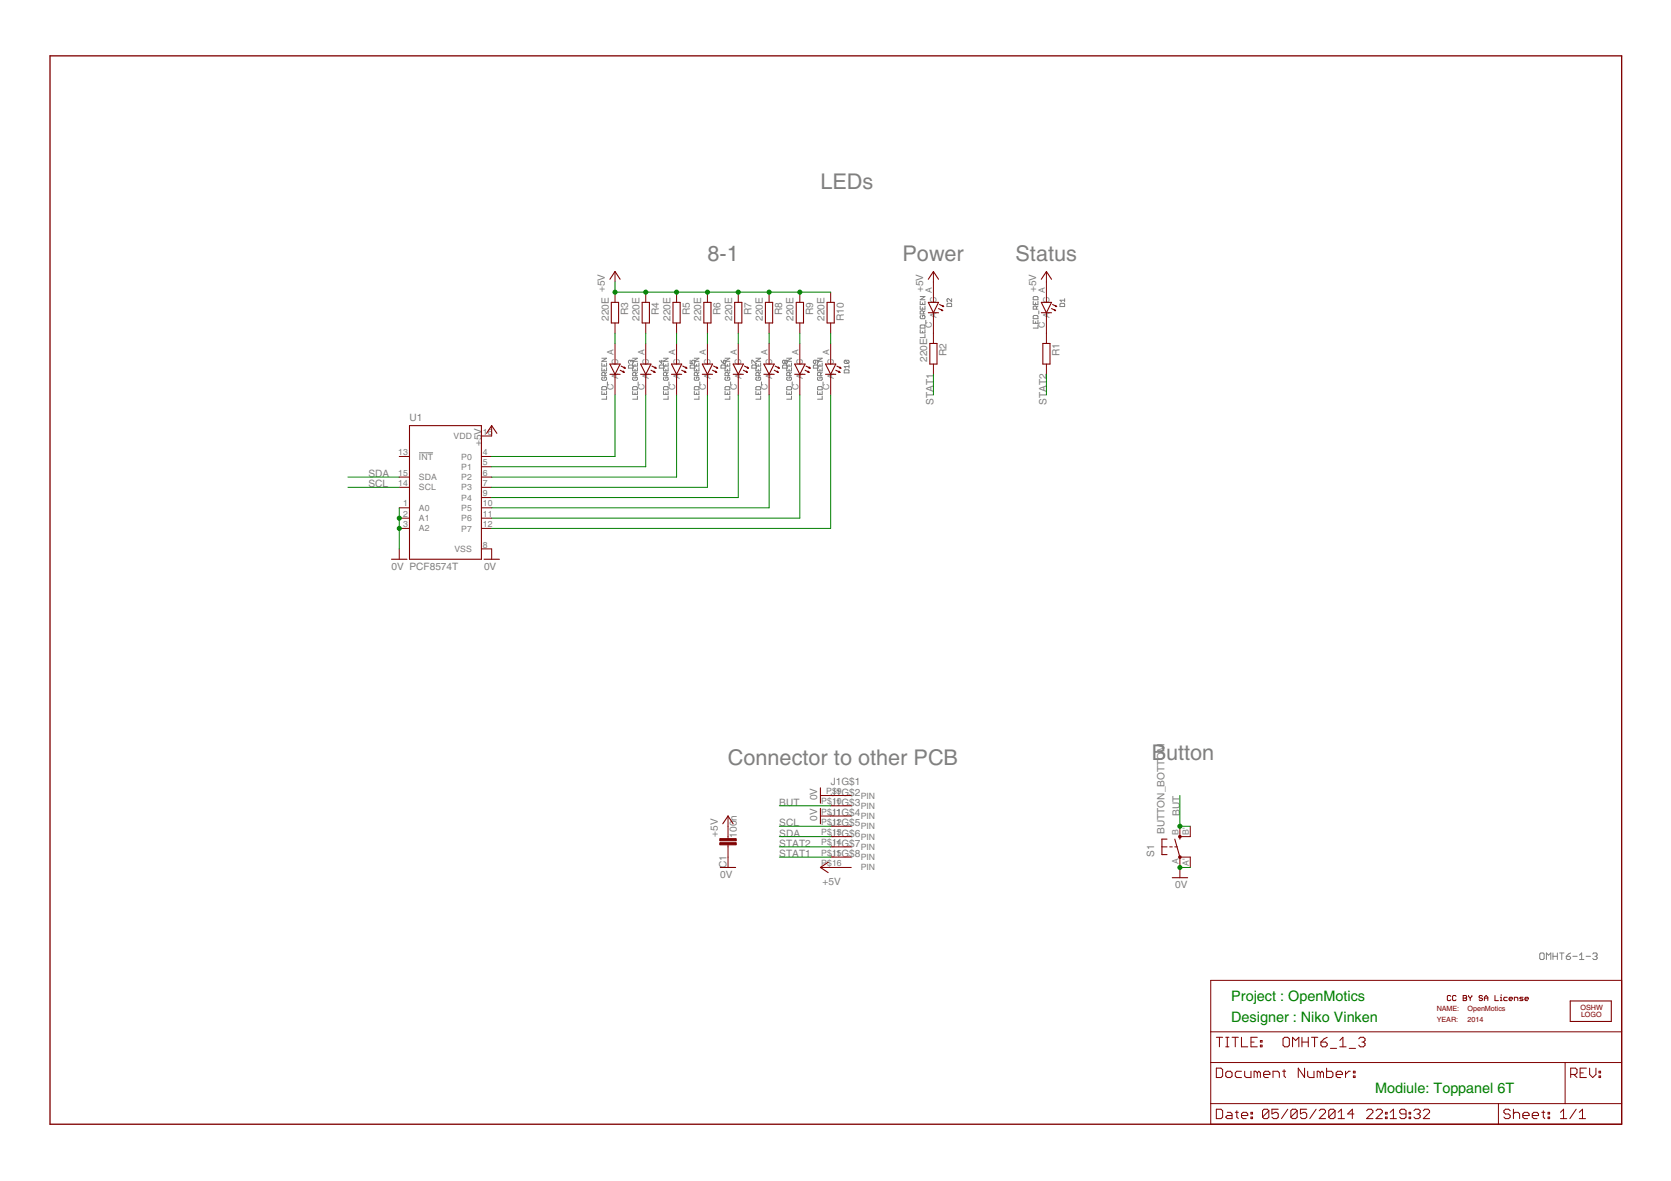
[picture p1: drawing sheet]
<svg xmlns="http://www.w3.org/2000/svg" width="297mm" height="210mm" viewBox="0 0 297 210" stroke-linecap="round" stroke-linejoin="round" font-family="sans-serif">
<defs><g id="words">
<g font-size="4.4" fill="#808080">
<text x="145.8" y="33.7">LEDs</text>
<text x="125.8" y="46.4">8-1</text>
<text x="160.4" y="46.4">Power</text>
<text x="180.5" y="46.4">Status</text>
<text x="129.4" y="135.9">Connector to other PCB</text>
<text x="204.7" y="135">Button</text>
</g>
<g font-size="3" fill="#008000">
<text x="218.9" y="177.9">Project : OpenMotics</text>
<text x="218.9" y="181.6">Designer : Niko Vinken</text>
<text x="244.4" y="194.3">Modiule: Toppanel 6T</text>
</g>
<g font-size="2.1" fill="#808080">
<text x="107.5" y="51.9" transform="rotate(-90 107.5 51.9)">+5V</text>
<text x="164.1" y="51.9" transform="rotate(-90 164.1 51.9)">+5V</text>
<text x="184.2" y="51.9" transform="rotate(-90 184.2 51.9)">+5V</text>
<text x="108.2" y="57" transform="rotate(-90 108.2 57)">220E</text>
<text x="111.7" y="56" transform="rotate(-90 111.7 56)">R3</text>
<text x="113.7" y="57" transform="rotate(-90 113.7 57)">220E</text>
<text x="117.1" y="56" transform="rotate(-90 117.1 56)">R4</text>
<text x="119.2" y="57" transform="rotate(-90 119.2 57)">220E</text>
<text x="122.6" y="56" transform="rotate(-90 122.6 56)">R5</text>
<text x="124.6" y="57" transform="rotate(-90 124.6 57)">220E</text>
<text x="128.1" y="56" transform="rotate(-90 128.1 56)">R6</text>
<text x="130.1" y="57" transform="rotate(-90 130.1 57)">220E</text>
<text x="133.6" y="56" transform="rotate(-90 133.6 56)">R7</text>
<text x="135.6" y="57" transform="rotate(-90 135.6 57)">220E</text>
<text x="139.1" y="56" transform="rotate(-90 139.1 56)">R8</text>
<text x="141.1" y="57" transform="rotate(-90 141.1 57)">220E</text>
<text x="144.5" y="56" transform="rotate(-90 144.5 56)">R9</text>
<text x="146.6" y="57" transform="rotate(-90 146.6 57)">220E</text>
<text x="150" y="57" transform="rotate(-90 150 57)">R10</text>
<text x="164.8" y="64.3" transform="rotate(-90 164.8 64.3)">220E</text>
<text x="168.3" y="63.3" transform="rotate(-90 168.3 63.3)">R2</text>
<text x="188.4" y="63.3" transform="rotate(-90 188.4 63.3)">R1</text>
<text x="72.8" y="74.7">U1</text>
<text x="165.9" y="72" transform="rotate(-90 165.9 72)">STAT1</text>
<text x="186" y="72" transform="rotate(-90 186 72)">STAT2</text>
<text x="85.6" y="79.3" transform="rotate(-90 85.6 79.3)">+5V</text>
<text x="65.5" y="84.8">SDA</text>
<text x="65.5" y="86.6">SCL</text>
<text x="69.6" y="101.2">0V PCF8574T</text>
<text x="86" y="101.2">0V</text>
<text x="138.5" y="143.2">BUT</text>
<text x="145.3" y="142.2" transform="rotate(-90 145.3 142.2)">0V</text>
<text x="147.7" y="139.6">J1G$1</text>
<text x="147.7" y="141.4">J1G$2</text>
<text x="147.7" y="143.2">J1G$3</text>
<text x="127.6" y="148.7" transform="rotate(-90 127.6 148.7)">+5V</text>
<text x="131" y="148.9" transform="rotate(-90 131 148.9)">100n</text>
<text x="138.5" y="148.7">SDA</text>
<text x="138.5" y="146.9">SCL</text>
<text x="145.3" y="145.9" transform="rotate(-90 145.3 145.9)">0V</text>
<text x="147.7" y="145">J1G$4</text>
<text x="147.7" y="146.9">J1G$5</text>
<text x="147.7" y="148.7">J1G$6</text>
<text x="207" y="148.2" transform="rotate(-90 207 148.2)">BUTTON_BOTTOM</text>
<text x="209.7" y="145" transform="rotate(-90 209.7 145)">BUT</text>
<text x="128" y="156">0V</text>
<text x="129.1" y="154.4" transform="rotate(-90 129.1 154.4)">C1</text>
<text x="138.5" y="150.5">STAT2</text>
<text x="138.5" y="152.3">STAT1</text>
<text x="147.7" y="150.5">J1G$7</text>
<text x="147.7" y="152.3">J1G$8</text>
<text x="205.2" y="152.3" transform="rotate(-90 205.2 152.3)">S1</text>
<text x="146.2" y="157.3">+5V</text>
<text x="208.9" y="157.8">0V</text>
</g>
<g font-size="1.8" fill="#808080">
<text x="165.7" y="52.1" transform="rotate(-90 165.7 52.1)">A</text>
<text x="166.5" y="53.9" transform="rotate(-90 166.5 53.9)">C</text>
<text x="185.8" y="52.1" transform="rotate(-90 185.8 52.1)">A</text>
<text x="186.6" y="53.9" transform="rotate(-90 186.6 53.9)">C</text>
<text x="165.7" y="58.4" transform="rotate(-90 165.7 58.4)">C</text>
<text x="166.5" y="56.5" transform="rotate(-90 166.5 56.5)">A</text>
<text x="185.8" y="58.4" transform="rotate(-90 185.8 58.4)">C</text>
<text x="186.6" y="56.5" transform="rotate(-90 186.6 56.5)">A</text>
<text x="109.1" y="63" transform="rotate(-90 109.1 63)">A</text>
<text x="109.9" y="64.8" transform="rotate(-90 109.9 64.8)">C</text>
<text x="114.5" y="63" transform="rotate(-90 114.5 63)">A</text>
<text x="115.3" y="64.8" transform="rotate(-90 115.3 64.8)">C</text>
<text x="120" y="63" transform="rotate(-90 120 63)">A</text>
<text x="120.8" y="64.8" transform="rotate(-90 120.8 64.8)">C</text>
<text x="125.5" y="63" transform="rotate(-90 125.5 63)">A</text>
<text x="126.3" y="64.8" transform="rotate(-90 126.3 64.8)">C</text>
<text x="131" y="63" transform="rotate(-90 131 63)">A</text>
<text x="131.8" y="64.8" transform="rotate(-90 131.8 64.8)">C</text>
<text x="136.5" y="63" transform="rotate(-90 136.5 63)">A</text>
<text x="137.3" y="64.8" transform="rotate(-90 137.3 64.8)">C</text>
<text x="141.9" y="63" transform="rotate(-90 141.9 63)">A</text>
<text x="142.7" y="64.8" transform="rotate(-90 142.7 64.8)">C</text>
<text x="147.4" y="63" transform="rotate(-90 147.4 63)">A</text>
<text x="148.2" y="64.8" transform="rotate(-90 148.2 64.8)">C</text>
<text x="109.1" y="69.3" transform="rotate(-90 109.1 69.3)">C</text>
<text x="109.9" y="67.4" transform="rotate(-90 109.9 67.4)">A</text>
<text x="114.5" y="69.3" transform="rotate(-90 114.5 69.3)">C</text>
<text x="115.3" y="67.4" transform="rotate(-90 115.3 67.4)">A</text>
<text x="120" y="69.3" transform="rotate(-90 120 69.3)">C</text>
<text x="120.8" y="67.4" transform="rotate(-90 120.8 67.4)">A</text>
<text x="125.5" y="69.3" transform="rotate(-90 125.5 69.3)">C</text>
<text x="126.3" y="67.4" transform="rotate(-90 126.3 67.4)">A</text>
<text x="131" y="69.3" transform="rotate(-90 131 69.3)">C</text>
<text x="131.8" y="67.4" transform="rotate(-90 131.8 67.4)">A</text>
<text x="136.5" y="69.3" transform="rotate(-90 136.5 69.3)">C</text>
<text x="137.3" y="67.4" transform="rotate(-90 137.3 67.4)">A</text>
<text x="141.9" y="69.3" transform="rotate(-90 141.9 69.3)">C</text>
<text x="142.7" y="67.4" transform="rotate(-90 142.7 67.4)">A</text>
<text x="147.4" y="69.3" transform="rotate(-90 147.4 69.3)">C</text>
<text x="148.2" y="67.4" transform="rotate(-90 148.2 67.4)">A</text>
<text x="85.8" y="77.2">16</text>
<text x="70.8" y="80.9">13</text>
<text x="74.5" y="81.7">INT</text>
<text x="80.6" y="78">VDD</text>
<text x="82" y="81.7">P0</text>
<text x="82" y="83.5">P1</text>
<text x="85.8" y="80.9">4</text>
<text x="85.8" y="82.7">5</text>
<text x="70.8" y="86.4">14</text>
<text x="70.8" y="84.5">15</text>
<text x="74.5" y="87.2">SCL</text>
<text x="74.5" y="85.3">SDA</text>
<text x="82" y="85.3">P2</text>
<text x="82" y="87.2">P3</text>
<text x="82" y="89">P4</text>
<text x="85.8" y="84.5">6</text>
<text x="85.8" y="86.4">7</text>
<text x="85.8" y="88.2">9</text>
<text x="71.7" y="90">1</text>
<text x="71.7" y="91.8">2</text>
<text x="71.7" y="93.7">3</text>
<text x="74.5" y="90.8">A0</text>
<text x="74.5" y="92.6">A1</text>
<text x="74.5" y="94.5">A2</text>
<text x="82" y="90.8">P5</text>
<text x="82" y="92.6">P6</text>
<text x="82" y="94.5">P7</text>
<text x="85.8" y="90">10</text>
<text x="85.8" y="91.8">11</text>
<text x="85.8" y="93.7">12</text>
<text x="80.8" y="98.1">VSS</text>
<text x="85.8" y="97.3">8</text>
<text x="146" y="143">P$10</text>
<text x="146.9" y="141.1">P$9</text>
<text x="153" y="141.9">PIN</text>
<text x="153" y="143.8">PIN</text>
<text x="146" y="144.8">P$11</text>
<text x="146" y="146.6">P$12</text>
<text x="146" y="148.4">P$13</text>
<text x="153" y="145.6">PIN</text>
<text x="153" y="147.4">PIN</text>
<text x="153" y="149.2">PIN</text>
<text x="209.5" y="148.4" transform="rotate(-90 209.5 148.4)">B</text>
<text x="211.3" y="148.4" transform="rotate(-90 211.3 148.4)">B'</text>
<text x="146" y="150.3">P$14</text>
<text x="146" y="152.1">P$15</text>
<text x="146" y="153.9">P$16</text>
<text x="153" y="151.1">PIN</text>
<text x="153" y="152.9">PIN</text>
<text x="153" y="154.7">PIN</text>
<text x="209.5" y="153.6" transform="rotate(-90 209.5 153.6)">A</text>
<text x="211.3" y="153.9" transform="rotate(-90 211.3 153.9)">A'</text>
</g>
<g font-size="1.5" fill="#800000">
<text x="255.4" y="179.7">NAME:</text>
<text x="260.9" y="179.7">OpenMotics</text>
<text x="281" y="179.5">OSHW</text>
<text x="255.4" y="181.6">YEAR:</text>
<text x="260.9" y="181.6">2014</text>
<text x="281" y="180.8">LOGO</text>
</g>
</g></defs>
<g fill="#808080" stroke="#808080" stroke-width=".18">
<path d="M107 71h.8z"/>
<path d="M107.8 70.4v.6z"/>
<path d="M107 69.6v.5z"/>
<path d="M107 70.1h.8z"/>
<path d="M107.8 69.6v.5z"/>
<path d="M107.4 69.8v.3z"/>
<path d="M107 69.3h.8z"/>
<path d="M107.8 68.9v.4z"/>
<path d="M107.7 68.7l.1 .2z"/>
<path d="M107.1 68.7h.6z"/>
<path d="M107.1 68.7l-.1 .2z"/>
<path d="M107 68.9v.4z"/>
<path d="M108 67.9v.5z"/>
<path d="M107 67.2l.1-.2z"/>
<path d="M107 67.2v.3z"/>
<path d="M107 67.5l.1 .1z"/>
<path d="M107.1 67.6h.6z"/>
<path d="M107.7 67.6l.1-.1z"/>
<path d="M107.8 67.2v.3z"/>
<path d="M107.7 67l.1 .2z"/>
<path d="M107.4 67h.3z"/>
<path d="M107.4 67v.3z"/>
<path d="M107 66.8h.8z"/>
<path d="M107 66.3v.5z"/>
<path d="M107 66.3l.1-.1z"/>
<path d="M107.1 66.2h.3z"/>
<path d="M107.4 66.2l.1 .1z"/>
<path d="M107.5 66.3v.5z"/>
<path d="M107.5 66.5l.3-.3z"/>
<path d="M107 65.3v.6z"/>
<path d="M107 65.9h.8z"/>
<path d="M107.8 65.3v.6z"/>
<path d="M107.4 65.6v.3z"/>
<path d="M107 64.5v.6z"/>
<path d="M107 65.1h.8z"/>
<path d="M107.8 64.5v.6z"/>
<path d="M107.4 64.8v.3z"/>
<path d="M107 64.2h.8z"/>
<path d="M107 64.2l.8-.5z"/>
<path d="M107 63.7h.8z"/>
<path d="M112.5 71h.8z"/>
<path d="M113.3 70.4v.6z"/>
<path d="M112.5 69.6v.5z"/>
<path d="M112.5 70.1h.8z"/>
<path d="M113.3 69.6v.5z"/>
<path d="M112.9 69.8v.3z"/>
<path d="M112.5 69.3h.8z"/>
<path d="M113.3 68.9v.4z"/>
<path d="M113.2 68.7l.1 .2z"/>
<path d="M112.6 68.7h.6z"/>
<path d="M112.6 68.7l-.1 .2z"/>
<path d="M112.5 68.9v.4z"/>
<path d="M113.4 67.9v.5z"/>
<path d="M112.5 67.2l.1-.2z"/>
<path d="M112.5 67.2v.3z"/>
<path d="M112.5 67.5l.1 .1z"/>
<path d="M112.6 67.6h.6z"/>
<path d="M113.2 67.6l.1-.1z"/>
<path d="M113.3 67.2v.3z"/>
<path d="M113.2 67l.1 .2z"/>
<path d="M112.9 67h.3z"/>
<path d="M112.9 67v.3z"/>
<path d="M112.5 66.8h.8z"/>
<path d="M112.5 66.3v.5z"/>
<path d="M112.5 66.3l.1-.1z"/>
<path d="M112.6 66.2h.3z"/>
<path d="M112.9 66.2l.1 .1z"/>
<path d="M113 66.3v.5z"/>
<path d="M113 66.5l.3-.3z"/>
<path d="M112.5 65.3v.6z"/>
<path d="M112.5 65.9h.8z"/>
<path d="M113.3 65.3v.6z"/>
<path d="M112.9 65.6v.3z"/>
<path d="M112.5 64.5v.6z"/>
<path d="M112.5 65.1h.8z"/>
<path d="M113.3 64.5v.6z"/>
<path d="M112.9 64.8v.3z"/>
<path d="M112.5 64.2h.8z"/>
<path d="M112.5 64.2l.8-.5z"/>
<path d="M112.5 63.7h.8z"/>
<path d="M117.9 71h.9z"/>
<path d="M118.8 70.4v.6z"/>
<path d="M117.9 69.6v.5z"/>
<path d="M117.9 70.1h.9z"/>
<path d="M118.8 69.6v.5z"/>
<path d="M118.4 69.8v.3z"/>
<path d="M117.9 69.3h.9z"/>
<path d="M118.8 68.9v.4z"/>
<path d="M118.6 68.7l.2 .2z"/>
<path d="M118.1 68.7h.5z"/>
<path d="M118.1 68.7l-.2 .2z"/>
<path d="M117.9 68.9v.4z"/>
<path d="M118.9 67.9v.5z"/>
<path d="M118.1 67l-.2 .2z"/>
<path d="M117.9 67.2v.3z"/>
<path d="M117.9 67.5l.2 .1z"/>
<path d="M118.1 67.6h.5z"/>
<path d="M118.6 67.6l.2-.1z"/>
<path d="M118.8 67.2v.3z"/>
<path d="M118.6 67l.2 .2z"/>
<path d="M118.4 67h.2z"/>
<path d="M118.4 67v.3z"/>
<path d="M117.9 66.8h.9z"/>
<path d="M117.9 66.3v.5z"/>
<path d="M118.1 66.2l-.2 .1z"/>
<path d="M118.1 66.2h.3z"/>
<path d="M118.4 66.2l.1 .1z"/>
<path d="M118.5 66.3v.5z"/>
<path d="M118.5 66.5l.3-.3z"/>
<path d="M117.9 65.3v.6z"/>
<path d="M117.9 65.9h.9z"/>
<path d="M118.8 65.3v.6z"/>
<path d="M118.4 65.6v.3z"/>
<path d="M117.9 64.5v.6z"/>
<path d="M117.9 65.1h.9z"/>
<path d="M118.8 64.5v.6z"/>
<path d="M118.4 64.8v.3z"/>
<path d="M117.9 64.2h.9z"/>
<path d="M117.9 64.2l.9-.5z"/>
<path d="M117.9 63.7h.9z"/>
<path d="M123.4 71h.8z"/>
<path d="M124.2 70.4v.6z"/>
<path d="M123.4 69.6v.5z"/>
<path d="M123.4 70.1h.8z"/>
<path d="M124.2 69.6v.5z"/>
<path d="M123.8 69.8v.3z"/>
<path d="M123.4 69.3h.8z"/>
<path d="M124.2 68.9v.4z"/>
<path d="M124.1 68.7l.1 .2z"/>
<path d="M123.5 68.7h.6z"/>
<path d="M123.5 68.7l-.1 .2z"/>
<path d="M123.4 68.9v.4z"/>
<path d="M124.4 67.9v.5z"/>
<path d="M123.5 67l-.1 .2z"/>
<path d="M123.4 67.2v.3z"/>
<path d="M123.4 67.5l.1 .1z"/>
<path d="M123.5 67.6h.6z"/>
<path d="M124.1 67.6l.1-.1z"/>
<path d="M124.2 67.2v.3z"/>
<path d="M124.1 67l.1 .2z"/>
<path d="M123.8 67h.3z"/>
<path d="M123.8 67v.3z"/>
<path d="M123.4 66.8h.8z"/>
<path d="M123.4 66.3v.5z"/>
<path d="M123.5 66.2l-.1 .1z"/>
<path d="M123.5 66.2h.3z"/>
<path d="M123.8 66.2l.2 .1z"/>
<path d="M124 66.3v.5z"/>
<path d="M124 66.5l.2-.3z"/>
<path d="M123.4 65.3v.6z"/>
<path d="M123.4 65.9h.8z"/>
<path d="M124.2 65.3v.6z"/>
<path d="M123.8 65.6v.3z"/>
<path d="M123.4 64.5v.6z"/>
<path d="M123.4 65.1h.8z"/>
<path d="M124.2 64.5v.6z"/>
<path d="M123.8 64.8v.3z"/>
<path d="M123.4 64.2h.8z"/>
<path d="M123.4 64.2l.8-.5z"/>
<path d="M123.4 63.7h.8z"/>
<path d="M128.9 71h.8z"/>
<path d="M129.7 70.4v.6z"/>
<path d="M128.9 69.6v.5z"/>
<path d="M128.9 70.1h.8z"/>
<path d="M129.7 69.6v.5z"/>
<path d="M129.3 69.8v.3z"/>
<path d="M128.9 69.3h.8z"/>
<path d="M129.7 68.9v.4z"/>
<path d="M129.6 68.7l.1 .2z"/>
<path d="M129 68.7h.6z"/>
<path d="M129 68.7l-.1 .2z"/>
<path d="M128.9 68.9v.4z"/>
<path d="M129.9 67.9v.5z"/>
<path d="M128.9 67.2l.1-.2z"/>
<path d="M128.9 67.2v.3z"/>
<path d="M128.9 67.5l.1 .1z"/>
<path d="M129 67.6h.6z"/>
<path d="M129.6 67.6l.1-.1z"/>
<path d="M129.7 67.2v.3z"/>
<path d="M129.6 67l.1 .2z"/>
<path d="M129.3 67h.3z"/>
<path d="M129.3 67v.3z"/>
<path d="M128.9 66.8h.8z"/>
<path d="M128.9 66.3v.5z"/>
<path d="M128.9 66.3l.1-.1z"/>
<path d="M129 66.2h.3z"/>
<path d="M129.3 66.2l.2 .1z"/>
<path d="M129.5 66.3v.5z"/>
<path d="M129.5 66.5l.2-.3z"/>
<path d="M128.9 65.3v.6z"/>
<path d="M128.9 65.9h.8z"/>
<path d="M129.7 65.3v.6z"/>
<path d="M129.3 65.6v.3z"/>
<path d="M128.9 64.5v.6z"/>
<path d="M128.9 65.1h.8z"/>
<path d="M129.7 64.5v.6z"/>
<path d="M129.3 64.8v.3z"/>
<path d="M128.9 64.2h.8z"/>
<path d="M128.9 64.2l.8-.5z"/>
<path d="M128.9 63.7h.8z"/>
<path d="M134.4 71h.8z"/>
<path d="M135.2 70.4v.6z"/>
<path d="M134.4 69.6v.5z"/>
<path d="M134.4 70.1h.8z"/>
<path d="M135.2 69.6v.5z"/>
<path d="M134.8 69.8v.3z"/>
<path d="M134.4 69.3h.8z"/>
<path d="M135.2 68.9v.4z"/>
<path d="M135.1 68.7l.1 .2z"/>
<path d="M134.5 68.7h.6z"/>
<path d="M134.5 68.7l-.1 .2z"/>
<path d="M134.4 68.9v.4z"/>
<path d="M135.4 67.9v.5z"/>
<path d="M134.4 67.2l.1-.2z"/>
<path d="M134.4 67.2v.3z"/>
<path d="M134.4 67.5l.1 .1z"/>
<path d="M134.5 67.6h.6z"/>
<path d="M135.1 67.6l.1-.1z"/>
<path d="M135.2 67.2v.3z"/>
<path d="M135.1 67l.1 .2z"/>
<path d="M134.8 67h.3z"/>
<path d="M134.8 67v.3z"/>
<path d="M134.4 66.8h.8z"/>
<path d="M134.4 66.3v.5z"/>
<path d="M134.4 66.3l.1-.1z"/>
<path d="M134.5 66.2h.3z"/>
<path d="M134.8 66.2l.1 .1z"/>
<path d="M134.9 66.3v.5z"/>
<path d="M134.9 66.5l.3-.3z"/>
<path d="M134.4 65.3v.6z"/>
<path d="M134.4 65.9h.8z"/>
<path d="M135.2 65.3v.6z"/>
<path d="M134.8 65.6v.3z"/>
<path d="M134.4 64.5v.6z"/>
<path d="M134.4 65.1h.8z"/>
<path d="M135.2 64.5v.6z"/>
<path d="M134.8 64.8v.3z"/>
<path d="M134.4 64.2h.8z"/>
<path d="M134.4 64.2l.8-.5z"/>
<path d="M134.4 63.7h.8z"/>
<path d="M139.8 71h.9z"/>
<path d="M140.7 70.4v.6z"/>
<path d="M139.8 69.6v.5z"/>
<path d="M139.8 70.1h.9z"/>
<path d="M140.7 69.6v.5z"/>
<path d="M140.3 69.8v.3z"/>
<path d="M139.8 69.3h.9z"/>
<path d="M140.7 68.9v.4z"/>
<path d="M140.5 68.7l.2 .2z"/>
<path d="M140 68.7h.5z"/>
<path d="M140 68.7l-.2 .2z"/>
<path d="M139.8 68.9v.4z"/>
<path d="M140.8 67.9v.5z"/>
<path d="M139.8 67.2l.2-.2z"/>
<path d="M139.8 67.2v.3z"/>
<path d="M139.8 67.5l.2 .1z"/>
<path d="M140 67.6h.5z"/>
<path d="M140.5 67.6l.2-.1z"/>
<path d="M140.7 67.2v.3z"/>
<path d="M140.5 67l.2 .2z"/>
<path d="M140.3 67h.2z"/>
<path d="M140.3 67v.3z"/>
<path d="M139.8 66.8h.9z"/>
<path d="M139.8 66.3v.5z"/>
<path d="M139.8 66.3l.2-.1z"/>
<path d="M140 66.2h.3z"/>
<path d="M140.3 66.2l.1 .1z"/>
<path d="M140.4 66.3v.5z"/>
<path d="M140.4 66.5l.3-.3z"/>
<path d="M139.8 65.3v.6z"/>
<path d="M139.8 65.9h.9z"/>
<path d="M140.7 65.3v.6z"/>
<path d="M140.3 65.6v.3z"/>
<path d="M139.8 64.5v.6z"/>
<path d="M139.8 65.1h.9z"/>
<path d="M140.7 64.5v.6z"/>
<path d="M140.3 64.8v.3z"/>
<path d="M139.8 64.2h.9z"/>
<path d="M139.8 64.2l.9-.5z"/>
<path d="M139.8 63.7h.9z"/>
<path d="M145.3 71h.9z"/>
<path d="M146.2 70.4v.6z"/>
<path d="M145.3 69.6v.5z"/>
<path d="M145.3 70.1h.9z"/>
<path d="M146.2 69.6v.5z"/>
<path d="M145.8 69.8v.3z"/>
<path d="M145.3 69.3h.9z"/>
<path d="M146.2 68.9v.4z"/>
<path d="M146 68.7l.2 .2z"/>
<path d="M145.5 68.7h.5z"/>
<path d="M145.5 68.7l-.2 .2z"/>
<path d="M145.3 68.9v.4z"/>
<path d="M146.3 67.9v.5z"/>
<path d="M145.5 67l-.2 .2z"/>
<path d="M145.3 67.2v.3z"/>
<path d="M145.3 67.5l.2 .1z"/>
<path d="M145.5 67.6h.5z"/>
<path d="M146.2 67.5l-.2 .1z"/>
<path d="M146.2 67.2v.3z"/>
<path d="M146 67l.2 .2z"/>
<path d="M145.8 67h.2z"/>
<path d="M145.8 67v.3z"/>
<path d="M145.3 66.8h.9z"/>
<path d="M145.3 66.3v.5z"/>
<path d="M145.5 66.2l-.2 .1z"/>
<path d="M145.5 66.2h.3z"/>
<path d="M145.8 66.2l.1 .1z"/>
<path d="M145.9 66.3v.5z"/>
<path d="M146.2 66.2l-.3 .3z"/>
<path d="M145.3 65.3v.6z"/>
<path d="M145.3 65.9h.9z"/>
<path d="M146.2 65.3v.6z"/>
<path d="M145.8 65.6v.3z"/>
<path d="M145.3 64.5v.6z"/>
<path d="M145.3 65.1h.9z"/>
<path d="M146.2 64.5v.6z"/>
<path d="M145.8 64.8v.3z"/>
<path d="M145.3 64.2h.9z"/>
<path d="M145.3 64.2l.9-.5z"/>
<path d="M145.3 63.7h.9z"/>
<path d="M163.6 60h.8z"/>
<path d="M164.4 59.4v.6z"/>
<path d="M163.6 58.6v.6z"/>
<path d="M163.6 59.2h.8z"/>
<path d="M164.4 58.6v.6z"/>
<path d="M164 58.9v.3z"/>
<path d="M163.6 58.3h.8z"/>
<path d="M164.4 57.9v.4z"/>
<path d="M164.3 57.8l.1 .1z"/>
<path d="M163.7 57.8h.6z"/>
<path d="M163.6 57.9l.1-.1z"/>
<path d="M163.6 57.9v.4z"/>
<path d="M164.6 56.9v.6z"/>
<path d="M163.7 56.1l-.1 .1z"/>
<path d="M163.6 56.2v.3z"/>
<path d="M163.6 56.5l.1 .1z"/>
<path d="M163.7 56.6h.6z"/>
<path d="M164.4 56.5l-.1 .1z"/>
<path d="M164.4 56.2v.3z"/>
<path d="M164.3 56.1l.1 .1z"/>
<path d="M164 56.1h.3z"/>
<path d="M164 56.1v.2z"/>
<path d="M163.6 55.8h.8z"/>
<path d="M163.6 55.4v.4z"/>
<path d="M163.6 55.4l.1-.2z"/>
<path d="M163.7 55.2h.3z"/>
<path d="M164 55.2l.1 .2z"/>
<path d="M164.1 55.4v.4z"/>
<path d="M164.4 55.2l-.3 .3z"/>
<path d="M163.6 54.4v.5z"/>
<path d="M163.6 54.9h.8z"/>
<path d="M164.4 54.4v.5z"/>
<path d="M164 54.7v.2z"/>
<path d="M163.6 53.6v.5z"/>
<path d="M163.6 54.1h.8z"/>
<path d="M164.4 53.6v.5z"/>
<path d="M164 53.8v.3z"/>
<path d="M163.6 53.3h.8z"/>
<path d="M163.6 53.3l.8-.6z"/>
<path d="M163.6 52.7h.8z"/>
<path d="M183.7 58.3h.8z"/>
<path d="M184.5 57.8v.5z"/>
<path d="M183.7 56.9v.6z"/>
<path d="M183.7 57.5h.8z"/>
<path d="M184.5 56.9v.6z"/>
<path d="M184.1 57.2v.3z"/>
<path d="M183.7 56.6h.8z"/>
<path d="M184.5 56.2v.4z"/>
<path d="M184.4 56.1l.1 .1z"/>
<path d="M183.8 56.1h.6z"/>
<path d="M183.8 56.1l-.1 .1z"/>
<path d="M183.7 56.2v.4z"/>
<path d="M184.7 55.2v.6z"/>
<path d="M183.7 54.9h.8z"/>
<path d="M183.7 54.5v.4z"/>
<path d="M183.7 54.5l.1-.1z"/>
<path d="M183.8 54.4h.3z"/>
<path d="M184.1 54.4l.1 .1z"/>
<path d="M184.2 54.5v.4z"/>
<path d="M184.2 54.7l.3-.3z"/>
<path d="M183.7 53.6v.5z"/>
<path d="M183.7 54.1h.8z"/>
<path d="M184.5 53.6v.5z"/>
<path d="M184.1 53.8v.3z"/>
<path d="M183.7 53.3h.8z"/>
<path d="M184.5 52.9v.4z"/>
<path d="M184.4 52.7l.1 .2z"/>
<path d="M183.8 52.7h.6z"/>
<path d="M183.8 52.7l-.1 .2z"/>
<path d="M183.7 52.9v.4z"/>
<path d="M74.5 80.5h2.5z"/>
<path d="M111.7 65.4h.9z"/>
<path d="M112.6 65v.4z"/>
<path d="M112.4 64.9l.2 .1z"/>
<path d="M111.9 64.9h.5z"/>
<path d="M111.9 64.9l-.2 .1z"/>
<path d="M111.7 65v.4z"/>
<path d="M111.7 64.5l.2 .1z"/>
<path d="M111.7 64.2v.3z"/>
<path d="M111.7 64.2l.2-.2z"/>
<path d="M111.9 64h.1z"/>
<path d="M112 64l.1 .2z"/>
<path d="M112.1 64.2v.1z"/>
<path d="M112.1 64.2l.2-.2z"/>
<path d="M112.3 64h.1z"/>
<path d="M112.4 64l.2 .2z"/>
<path d="M112.6 64.2v.3z"/>
<path d="M112.6 64.5l-.2 .1z"/>
<path d="M117.2 65.4h.8z"/>
<path d="M118 65v.4z"/>
<path d="M117.9 64.9l.1 .1z"/>
<path d="M117.3 64.9h.6z"/>
<path d="M117.3 64.9l-.1 .1z"/>
<path d="M117.2 65v.4z"/>
<path d="M117.2 64.2h.8z"/>
<path d="M117.2 64.2l.4 .4z"/>
<path d="M117.6 64v.6z"/>
<path d="M122.7 65.4h.8z"/>
<path d="M123.5 65v.4z"/>
<path d="M123.4 64.9l.1 .1z"/>
<path d="M122.8 64.9h.6z"/>
<path d="M122.8 64.9l-.1 .1z"/>
<path d="M122.7 65v.4z"/>
<path d="M122.7 64v.6z"/>
<path d="M122.7 64.6h.4z"/>
<path d="M123 64.3l.1 .3z"/>
<path d="M123 64.2v.1z"/>
<path d="M123 64.2l.1-.2z"/>
<path d="M123.1 64h.3z"/>
<path d="M123.4 64l.1 .2z"/>
<path d="M123.5 64.2v.3z"/>
<path d="M123.5 64.5l-.1 .1z"/>
<path d="M128.2 65.4h.8z"/>
<path d="M129 65v.4z"/>
<path d="M128.9 64.9l.1 .1z"/>
<path d="M128.3 64.9h.6z"/>
<path d="M128.3 64.9l-.1 .1z"/>
<path d="M128.2 65v.4z"/>
<path d="M128.2 64l.1 .3z"/>
<path d="M128.3 64.3l.3 .3z"/>
<path d="M128.6 64.6h.3z"/>
<path d="M129 64.5l-.1 .1z"/>
<path d="M129 64.2v.3z"/>
<path d="M128.9 64l.1 .2z"/>
<path d="M128.7 64h.2z"/>
<path d="M128.7 64l-.1 .2z"/>
<path d="M128.6 64.2v.4z"/>
<path d="M133.6 65.4h.9z"/>
<path d="M134.5 65v.4z"/>
<path d="M134.3 64.9l.2 .1z"/>
<path d="M133.8 64.9h.5z"/>
<path d="M133.8 64.9l-.2 .1z"/>
<path d="M133.6 65v.4z"/>
<path d="M133.6 64v.6z"/>
<path d="M133.6 64h.2z"/>
<path d="M133.8 64l.5 .6z"/>
<path d="M134.3 64.6h.2z"/>
<path d="M139.1 65.4h.9z"/>
<path d="M140 65v.4z"/>
<path d="M139.8 64.9l.2 .1z"/>
<path d="M139.3 64.9h.5z"/>
<path d="M139.3 64.9l-.2 .1z"/>
<path d="M139.1 65v.4z"/>
<path d="M139.1 64.5l.2 .1z"/>
<path d="M139.1 64.2v.3z"/>
<path d="M139.1 64.2l.2-.2z"/>
<path d="M139.3 64h.1z"/>
<path d="M139.4 64l.1 .2z"/>
<path d="M139.5 64.2l.2-.2z"/>
<path d="M139.7 64h.1z"/>
<path d="M139.8 64l.2 .2z"/>
<path d="M140 64.2v.3z"/>
<path d="M140 64.5l-.2 .1z"/>
<path d="M139.7 64.6h.1z"/>
<path d="M139.5 64.5l.2 .1z"/>
<path d="M139.5 64.5l-.1 .1z"/>
<path d="M139.3 64.6h.1z"/>
<path d="M139.5 64.2v.3z"/>
<path d="M144.6 65.4h.8z"/>
<path d="M145.4 65v.4z"/>
<path d="M145.3 64.9l.1 .1z"/>
<path d="M144.7 64.9h.6z"/>
<path d="M144.7 64.9l-.1 .1z"/>
<path d="M144.6 65v.4z"/>
<path d="M145.3 64.6l.1-.1z"/>
<path d="M145.4 64.2v.3z"/>
<path d="M145.3 64l.1 .2z"/>
<path d="M144.7 64h.6z"/>
<path d="M144.7 64l-.1 .2z"/>
<path d="M144.6 64.2v.3z"/>
<path d="M144.6 64.5l.1 .1z"/>
<path d="M144.7 64.6h.2z"/>
<path d="M145 64.5l-.1 .1z"/>
<path d="M145 64v.5z"/>
<path d="M150.1 66.3h.8z"/>
<path d="M150.9 65.8v.5z"/>
<path d="M150.8 65.7l.1 .1z"/>
<path d="M150.2 65.7h.6z"/>
<path d="M150.1 65.8l.1-.1z"/>
<path d="M150.1 65.8v.5z"/>
<path d="M150.1 65.2l.2 .2z"/>
<path d="M150.1 65.2h.8z"/>
<path d="M150.9 64.9v.5z"/>
<path d="M150.2 64.6h.6z"/>
<path d="M150.1 64.5l.1 .1z"/>
<path d="M150.1 64.2v.3z"/>
<path d="M150.1 64.2l.1-.2z"/>
<path d="M150.2 64h.6z"/>
<path d="M150.8 64l.1 .2z"/>
<path d="M150.9 64.2v.3z"/>
<path d="M150.9 64.5l-.1 .1z"/>
<path d="M150.2 64l.6 .6z"/>
<path d="M168.3 54.5h.9z"/>
<path d="M169.2 54.1v.4z"/>
<path d="M169 53.9l.2 .2z"/>
<path d="M168.5 53.9h.5z"/>
<path d="M168.5 53.9l-.2 .2z"/>
<path d="M168.3 54.1v.4z"/>
<path d="M169.2 53.1v.5z"/>
<path d="M168.6 53.1l.6 .5z"/>
<path d="M168.5 53.1h.1z"/>
<path d="M168.5 53.1l-.2 .1z"/>
<path d="M168.3 53.2v.3z"/>
<path d="M168.3 53.5l.2 .1z"/>
<path d="M188.4 54.5h.9z"/>
<path d="M189.3 54.1v.4z"/>
<path d="M189.1 53.9l.2 .2z"/>
<path d="M188.6 53.9h.5z"/>
<path d="M188.6 53.9l-.2 .2z"/>
<path d="M188.4 54.1v.4z"/>
<path d="M188.4 53.4l.3 .2z"/>
<path d="M188.4 53.4h.9z"/>
<path d="M189.3 53.1v.5z"/>
<path d="M273.9 169.4h.4z"/>
<path d="M273.9 169.4l-.2 .2z"/>
<path d="M273.7 169.6v.7z"/>
<path d="M273.7 170.3l.2 .2z"/>
<path d="M273.9 170.5h.4z"/>
<path d="M274.5 170.3l-.2 .2z"/>
<path d="M274.5 169.6v.7z"/>
<path d="M274.3 169.4l.2 .2z"/>
<path d="M274.9 169.4v1.1z"/>
<path d="M274.9 169.4l.4 .4z"/>
<path d="M275.3 169.8l.4-.4z"/>
<path d="M275.7 169.4v1.1z"/>
<path d="M276.1 169.4v1.1z"/>
<path d="M276.1 170h.7z"/>
<path d="M276.8 169.4v1.1z"/>
<path d="M277.6 169.4v1.1z"/>
<path d="M277.2 169.4h.8z"/>
<path d="M278.8 169.6l.4-.2z"/>
<path d="M278.8 169.6l-.4 .4z"/>
<path d="M278.4 170v.3z"/>
<path d="M278.4 170.3l.2 .2z"/>
<path d="M278.6 170.5h.4z"/>
<path d="M279 170.5l.2-.2z"/>
<path d="M279.2 170.2v.1z"/>
<path d="M279 170l.2 .2z"/>
<path d="M278.4 170h.6z"/>
<path d="M279.6 170h.8z"/>
<path d="M280.8 169.8l.4-.4z"/>
<path d="M281.2 169.4v1.1z"/>
<path d="M280.8 170.5h.8z"/>
<path d="M281.9 170h.8z"/>
<path d="M283.3 169.4l-.2 .2z"/>
<path d="M283.3 169.4h.4z"/>
<path d="M283.7 169.4l.2 .2z"/>
<path d="M283.9 169.6v.2z"/>
<path d="M283.9 169.8l-.2 .2z"/>
<path d="M283.5 170h.2z"/>
<path d="M283.7 170l.2 .2z"/>
<path d="M283.9 170.2v.1z"/>
<path d="M283.7 170.5l.2-.2z"/>
<path d="M283.3 170.5h.4z"/>
<path d="M283.1 170.3l.2 .2z"/>
</g>
<g fill="#800000" stroke="#800000" stroke-width=".23">
<path d="M8.9 9.9v189.9z"/>
<path d="M8.9 199.8h279.4z"/>
<path d="M288.3 9.9v189.9z"/>
<path d="M8.9 9.9h279.4z"/>
</g>
<g fill="#800000" stroke="#800000" stroke-width=".18">
<path d="M215.2 199.8h51.2z"/>
<path d="M278.2 188.8h10.1z"/>
<path d="M215.2 196.2v3.6z"/>
<path d="M216.2 197.1v1.7z"/>
<path d="M216.2 198.8h.8z"/>
<path d="M217 198.8l.3-.3z"/>
<path d="M217.3 197.4v1.1z"/>
<path d="M217 197.1l.3 .3z"/>
<path d="M216.2 197.1h.8z"/>
<path d="M218.2 197.7h.5z"/>
<path d="M218.7 197.7l.3 .3z"/>
<path d="M219 198v.8z"/>
<path d="M218.2 198.8h.8z"/>
<path d="M217.9 198.5l.3 .3z"/>
<path d="M217.9 198.5l.3-.2z"/>
<path d="M218.2 198.3h.8z"/>
<path d="M219.9 197.4v1.1z"/>
<path d="M219.9 198.5l.2 .3z"/>
<path d="M219.6 197.7h.5z"/>
<path d="M221 198.8h.5z"/>
<path d="M220.7 198.5l.3 .3z"/>
<path d="M220.7 198v.5z"/>
<path d="M220.7 198l.3-.3z"/>
<path d="M221 197.7h.5z"/>
<path d="M221.5 197.7l.3 .3z"/>
<path d="M221.8 198v.3z"/>
<path d="M220.7 198.3h1.1z"/>
<path d="M222.4 197.7h.3z"/>
<path d="M222.7 197.7v.3z"/>
<path d="M222.4 198h.3z"/>
<path d="M222.4 197.7v.3z"/>
<path d="M222.4 198.5h.3z"/>
<path d="M222.7 198.5v.3z"/>
<path d="M222.4 198.8h.3z"/>
<path d="M222.4 198.5v.3z"/>
<path d="M224.4 197.4v1.1z"/>
<path d="M224.4 197.4l.3-.3z"/>
<path d="M224.7 197.1h.6z"/>
<path d="M225.3 197.1l.3 .3z"/>
<path d="M225.6 197.4v1.1z"/>
<path d="M225.6 198.5l-.3 .3z"/>
<path d="M224.7 198.8h.6z"/>
<path d="M224.4 198.5l.3 .3z"/>
<path d="M224.4 198.5l1.2-1.1z"/>
<path d="M226.1 197.1h1.1z"/>
<path d="M226.1 197.1v.9z"/>
<path d="M226.1 198l.6-.3z"/>
<path d="M226.7 197.7h.2z"/>
<path d="M226.9 197.7l.3 .3z"/>
<path d="M227.2 198v.5z"/>
<path d="M227.2 198.5l-.3 .3z"/>
<path d="M226.4 198.8h.5z"/>
<path d="M226.1 198.5l.3 .3z"/>
<path d="M228.9 197.1l-1.1 1.7z"/>
<path d="M229.5 197.4v1.1z"/>
<path d="M229.5 197.4l.2-.3z"/>
<path d="M229.7 197.1h.6z"/>
<path d="M230.3 197.1l.3 .3z"/>
<path d="M230.6 197.4v1.1z"/>
<path d="M230.6 198.5l-.3 .3z"/>
<path d="M229.7 198.8h.6z"/>
<path d="M229.5 198.5l.2 .3z"/>
<path d="M229.5 198.5l1.1-1.1z"/>
<path d="M231.2 197.1h1.1z"/>
<path d="M231.2 197.1v.9z"/>
<path d="M231.2 198l.5-.3z"/>
<path d="M231.7 197.7h.3z"/>
<path d="M232 197.7l.3 .3z"/>
<path d="M232.3 198v.5z"/>
<path d="M232 198.8l.3-.3z"/>
<path d="M231.4 198.8h.6z"/>
<path d="M231.2 198.5l.2 .3z"/>
<path d="M234 197.1l-1.2 1.7z"/>
<path d="M234.5 198.8h1.1z"/>
<path d="M234.5 198.8l1.1-1.1z"/>
<path d="M235.6 197.4v.3z"/>
<path d="M235.4 197.1l.2 .3z"/>
<path d="M234.8 197.1h.6z"/>
<path d="M234.5 197.4l.3-.3z"/>
<path d="M236.2 197.4v1.1z"/>
<path d="M236.2 197.4l.3-.3z"/>
<path d="M236.5 197.1h.5z"/>
<path d="M237 197.1l.3 .3z"/>
<path d="M237.3 197.4v1.1z"/>
<path d="M237.3 198.5l-.3 .3z"/>
<path d="M236.5 198.8h.5z"/>
<path d="M236.2 198.5l.3 .3z"/>
<path d="M236.2 198.5l1.1-1.1z"/>
<path d="M237.9 197.7l.5-.6z"/>
<path d="M238.4 197.1v1.7z"/>
<path d="M237.9 198.8h1.1z"/>
<path d="M240.4 197.1v1.7z"/>
<path d="M240.4 197.1l-.8 .9z"/>
<path d="M239.6 198h1.1z"/>
<path d="M242.9 198.8h1.2z"/>
<path d="M242.9 198.8l1.2-1.1z"/>
<path d="M244.1 197.4v.3z"/>
<path d="M243.8 197.1l.3 .3z"/>
<path d="M243.2 197.1h.6z"/>
<path d="M242.9 197.4l.3-.3z"/>
<path d="M244.6 198.8h1.1z"/>
<path d="M244.6 198.8l1.1-1.1z"/>
<path d="M245.7 197.4v.3z"/>
<path d="M245.4 197.1l.3 .3z"/>
<path d="M244.9 197.1h.5z"/>
<path d="M244.6 197.4l.3-.3z"/>
<path d="M246.3 197.7h.3z"/>
<path d="M246.6 197.7v.3z"/>
<path d="M246.3 198h.3z"/>
<path d="M246.3 197.7v.3z"/>
<path d="M246.3 198.5h.3z"/>
<path d="M246.6 198.5v.3z"/>
<path d="M246.3 198.8h.3z"/>
<path d="M246.3 198.5v.3z"/>
<path d="M247.1 197.7l.6-.6z"/>
<path d="M247.7 197.1v1.7z"/>
<path d="M247.1 198.8h1.1z"/>
<path d="M248.8 198.5l.3 .3z"/>
<path d="M249.1 198.8h.5z"/>
<path d="M249.6 198.8l.3-.3z"/>
<path d="M249.9 197.4v1.1z"/>
<path d="M249.6 197.1l.3 .3z"/>
<path d="M249.1 197.1h.5z"/>
<path d="M248.8 197.4l.3-.3z"/>
<path d="M248.8 197.4v.3z"/>
<path d="M248.8 197.7l.3 .3z"/>
<path d="M249.1 198h.8z"/>
<path d="M250.5 197.7h.3z"/>
<path d="M250.8 197.7v.3z"/>
<path d="M250.5 198h.3z"/>
<path d="M250.5 197.7v.3z"/>
<path d="M250.5 198.5h.3z"/>
<path d="M250.8 198.5v.3z"/>
<path d="M250.5 198.8h.3z"/>
<path d="M250.5 198.5v.3z"/>
<path d="M251.3 197.4l.3-.3z"/>
<path d="M251.6 197.1h.6z"/>
<path d="M252.2 197.1l.3 .3z"/>
<path d="M252.5 197.4v.3z"/>
<path d="M252.5 197.7l-.3 .3z"/>
<path d="M251.9 198h.3z"/>
<path d="M252.2 198l.3 .3z"/>
<path d="M252.5 198.3v.2z"/>
<path d="M252.2 198.8l.3-.3z"/>
<path d="M251.6 198.8h.6z"/>
<path d="M251.3 198.5l.3 .3z"/>
<path d="M253 198.8h1.1z"/>
<path d="M253 198.8l1.1-1.1z"/>
<path d="M254.1 197.4v.3z"/>
<path d="M253.9 197.1l.2 .3z"/>
<path d="M253.3 197.1h.6z"/>
<path d="M253.3 197.1l-.3 .3z"/>
<path d="M215.2 196.2h51.2z"/>
<path d="M215.2 188.8v7.4z"/>
<path d="M288.3 188.8v7.4z"/>
<path d="M266.4 196.2v3.6z"/>
<path d="M266.4 196.2h11.8z"/>
<path d="M266.4 199.8h21.9z"/>
<path d="M268.2 197.1l.3 .3z"/>
<path d="M267.6 197.1h.6z"/>
<path d="M267.3 197.4l.3-.3z"/>
<path d="M267.3 197.4v.3z"/>
<path d="M267.3 197.7l.3 .3z"/>
<path d="M267.6 198h.6z"/>
<path d="M268.2 198l.3 .3z"/>
<path d="M268.5 198.3v.2z"/>
<path d="M268.5 198.5l-.3 .3z"/>
<path d="M267.6 198.8h.6z"/>
<path d="M267.3 198.5l.3 .3z"/>
<path d="M269 197.1v1.7z"/>
<path d="M269.3 197.7l-.3 .3z"/>
<path d="M269.3 197.7h.6z"/>
<path d="M269.9 197.7l.2 .3z"/>
<path d="M270.1 198v.8z"/>
<path d="M271 198.8h.5z"/>
<path d="M270.7 198.5l.3 .3z"/>
<path d="M270.7 198v.5z"/>
<path d="M271 197.7l-.3 .3z"/>
<path d="M271 197.7h.5z"/>
<path d="M271.5 197.7l.3 .3z"/>
<path d="M271.8 198v.3z"/>
<path d="M270.7 198.3h1.1z"/>
<path d="M272.7 198.8h.5z"/>
<path d="M272.4 198.5l.3 .3z"/>
<path d="M272.4 198v.5z"/>
<path d="M272.4 198l.3-.3z"/>
<path d="M272.7 197.7h.5z"/>
<path d="M273.2 197.7l.3 .3z"/>
<path d="M273.5 198v.3z"/>
<path d="M272.4 198.3h1.1z"/>
<path d="M274.3 197.4v1.1z"/>
<path d="M274.3 198.5l.3 .3z"/>
<path d="M274.1 197.7h.5z"/>
<path d="M275.2 197.7h.3z"/>
<path d="M275.5 197.7v.3z"/>
<path d="M275.2 198h.3z"/>
<path d="M275.2 197.7v.3z"/>
<path d="M275.2 198.5h.3z"/>
<path d="M275.5 198.5v.3z"/>
<path d="M275.2 198.8h.3z"/>
<path d="M275.2 198.5v.3z"/>
<path d="M277.4 197.7l.5-.6z"/>
<path d="M277.9 197.1v1.7z"/>
<path d="M277.4 198.8h1.1z"/>
<path d="M280.2 197.1l-1.1 1.7z"/>
<path d="M280.7 197.7l.6-.6z"/>
<path d="M281.3 197.1v1.7z"/>
<path d="M280.7 198.8h1.2z"/>
<path d="M279.2 189.8v1.7z"/>
<path d="M279.2 189.8h.9z"/>
<path d="M280.1 189.8l.2 .3z"/>
<path d="M280.3 190.1v.6z"/>
<path d="M280.3 190.7l-.2 .3z"/>
<path d="M279.2 191h.9z"/>
<path d="M279.8 191l.5 .5z"/>
<path d="M280.9 189.8h1.1z"/>
<path d="M280.9 189.8v1.7z"/>
<path d="M280.9 191.5h1.1z"/>
<path d="M280.9 190.7h.6z"/>
<path d="M282.6 189.8v1.2z"/>
<path d="M282.6 191l.5 .5z"/>
<path d="M283.1 191.5l.6-.5z"/>
<path d="M283.7 189.8v1.2z"/>
<path d="M284.2 190.4h.3z"/>
<path d="M284.5 190.4v.3z"/>
<path d="M284.2 190.7h.3z"/>
<path d="M284.2 190.4v.3z"/>
<path d="M284.2 191.2h.3z"/>
<path d="M284.5 191.2v.3z"/>
<path d="M284.2 191.5h.3z"/>
<path d="M284.2 191.2v.3z"/>
<path d="M278.2 188.8v7.4z"/>
<path d="M215.2 188.8h63z"/>
<path d="M278.2 196.2h10.1z"/>
<path d="M288.3 196.2v3.6z"/>
<path d="M215.2 183.4v5.4z"/>
<path d="M215.2 174.2h73.1z"/>
<path d="M288.3 174.2v9.2z"/>
<path d="M215.2 183.4h73.1z"/>
<path d="M215.2 174.2v9.2z"/>
<path d="M288.3 183.4v5.4z"/>
<path d="M216.8 184.4v1.7z"/>
<path d="M216.2 184.4h1.1z"/>
<path d="M217.9 186.1h.6z"/>
<path d="M218.2 184.4v1.7z"/>
<path d="M217.9 184.4h.6z"/>
<path d="M219.6 184.4v1.7z"/>
<path d="M219 184.4h1.1z"/>
<path d="M220.7 184.4v1.7z"/>
<path d="M220.7 186.1h1.1z"/>
<path d="M222.4 184.4h1.1z"/>
<path d="M222.4 184.4v1.7z"/>
<path d="M222.4 186.1h1.1z"/>
<path d="M222.4 185.2h.5z"/>
<path d="M224 184.9h.3z"/>
<path d="M224.3 184.9v.3z"/>
<path d="M224 185.2h.3z"/>
<path d="M224 184.9v.3z"/>
<path d="M224 185.8h.3z"/>
<path d="M224.3 185.8v.3z"/>
<path d="M224 186.1h.3z"/>
<path d="M224 185.8v.3z"/>
<path d="M216.2 189.8v1.7z"/>
<path d="M216.2 191.5h.8z"/>
<path d="M217 191.5l.3-.3z"/>
<path d="M217.3 190.1v1.1z"/>
<path d="M217 189.8l.3 .3z"/>
<path d="M216.2 189.8h.8z"/>
<path d="M218.2 191.5h.5z"/>
<path d="M218.7 191.5l.3-.3z"/>
<path d="M219 190.7v.5z"/>
<path d="M218.7 190.4l.3 .3z"/>
<path d="M218.2 190.4h.5z"/>
<path d="M218.2 190.4l-.3 .3z"/>
<path d="M217.9 190.7v.5z"/>
<path d="M217.9 191.2l.3 .3z"/>
<path d="M219.9 190.4h.8z"/>
<path d="M219.9 190.4l-.3 .3z"/>
<path d="M219.6 190.7v.5z"/>
<path d="M219.6 191.2l.3 .3z"/>
<path d="M219.9 191.5h.8z"/>
<path d="M221.3 190.4v.8z"/>
<path d="M221.3 191.2l.2 .3z"/>
<path d="M221.5 191.5h.9z"/>
<path d="M222.4 190.4v1.1z"/>
<path d="M222.9 190.4v1.1z"/>
<path d="M222.9 190.4h.3z"/>
<path d="M223.2 190.4l.3 .3z"/>
<path d="M223.5 190.7v.8z"/>
<path d="M223.8 190.4l-.3 .3z"/>
<path d="M223.8 190.4l.2 .3z"/>
<path d="M224 190.7v.8z"/>
<path d="M224.9 191.5h.6z"/>
<path d="M224.6 191.2l.3 .3z"/>
<path d="M224.6 190.7v.5z"/>
<path d="M224.9 190.4l-.3 .3z"/>
<path d="M224.9 190.4h.6z"/>
<path d="M225.5 190.4l.2 .3z"/>
<path d="M225.7 190.7v.3z"/>
<path d="M224.6 191h1.1z"/>
<path d="M226.3 190.4v1.1z"/>
<path d="M226.3 190.4h.8z"/>
<path d="M227.1 190.4l.3 .3z"/>
<path d="M227.4 190.7v.8z"/>
<path d="M228.3 190.1v1.1z"/>
<path d="M228.3 191.2l.2 .3z"/>
<path d="M228 190.4h.5z"/>
<path d="M230.8 189.8v1.7z"/>
<path d="M230.8 189.8l1.1 1.7z"/>
<path d="M231.9 189.8v1.7z"/>
<path d="M232.5 190.4v.8z"/>
<path d="M232.5 191.2l.2 .3z"/>
<path d="M232.7 191.5h.9z"/>
<path d="M233.6 190.4v1.1z"/>
<path d="M234.1 190.4v1.1z"/>
<path d="M234.1 190.4h.3z"/>
<path d="M234.4 190.4l.3 .3z"/>
<path d="M234.7 190.7v.8z"/>
<path d="M234.7 190.7l.3-.3z"/>
<path d="M235 190.4l.3 .3z"/>
<path d="M235.3 190.7v.8z"/>
<path d="M235.8 189.8v1.7z"/>
<path d="M235.8 191.5h.9z"/>
<path d="M236.7 191.5l.2-.3z"/>
<path d="M236.9 190.7v.5z"/>
<path d="M236.7 190.4l.2 .3z"/>
<path d="M235.8 190.4h.9z"/>
<path d="M237.8 191.5h.5z"/>
<path d="M237.5 191.2l.3 .3z"/>
<path d="M237.5 190.7v.5z"/>
<path d="M237.8 190.4l-.3 .3z"/>
<path d="M237.8 190.4h.5z"/>
<path d="M238.3 190.4l.3 .3z"/>
<path d="M238.6 190.7v.3z"/>
<path d="M237.5 191h1.1z"/>
<path d="M239.2 190.4v1.1z"/>
<path d="M239.2 191l.6-.6z"/>
<path d="M239.8 190.4h.2z"/>
<path d="M240.6 190.4h.3z"/>
<path d="M240.9 190.4v.3z"/>
<path d="M240.6 190.7h.3z"/>
<path d="M240.6 190.4v.3z"/>
<path d="M240.6 191.2h.3z"/>
<path d="M240.9 191.2v.3z"/>
<path d="M240.6 191.5h.3z"/>
<path d="M240.6 191.2v.3z"/>
<path d="M228.4 184.4h.5z"/>
<path d="M228.1 184.6l.3-.2z"/>
<path d="M228.1 184.6v1.2z"/>
<path d="M228.1 185.8l.3 .3z"/>
<path d="M228.4 186.1h.5z"/>
<path d="M229.2 185.8l-.3 .3z"/>
<path d="M229.2 184.6v1.2z"/>
<path d="M228.9 184.4l.3 .2z"/>
<path d="M229.8 184.4v1.7z"/>
<path d="M229.8 184.4l.5 .5z"/>
<path d="M230.3 184.9l.6-.5z"/>
<path d="M230.9 184.4v1.7z"/>
<path d="M231.4 184.4v1.7z"/>
<path d="M231.4 185.2h1.2z"/>
<path d="M232.6 184.4v1.7z"/>
<path d="M233.7 184.4v1.7z"/>
<path d="M233.1 184.4h1.2z"/>
<path d="M235.4 184.6l.5-.2z"/>
<path d="M235.4 184.6l-.6 .6z"/>
<path d="M234.8 185.2v.6z"/>
<path d="M234.8 185.8l.3 .3z"/>
<path d="M235.1 186.1h.5z"/>
<path d="M235.9 185.8l-.3 .3z"/>
<path d="M235.9 185.5v.3z"/>
<path d="M235.6 185.2l.3 .3z"/>
<path d="M234.8 185.2h.8z"/>
<path d="M236.5 186.3h1.1z"/>
<path d="M238.7 184.4l-.5 .5z"/>
<path d="M238.7 184.4v1.7z"/>
<path d="M238.2 186.1h1.1z"/>
<path d="M239.8 186.3h1.2z"/>
<path d="M241.5 184.6l.3-.2z"/>
<path d="M241.8 184.4h.6z"/>
<path d="M242.4 184.4l.3 .2z"/>
<path d="M242.7 184.6v.3z"/>
<path d="M242.4 185.2l.3-.3z"/>
<path d="M242.1 185.2h.3z"/>
<path d="M242.4 185.2l.3 .3z"/>
<path d="M242.7 185.5v.3z"/>
<path d="M242.7 185.8l-.3 .3z"/>
<path d="M241.8 186.1h.6z"/>
<path d="M241.5 185.8l.3 .3z"/>
<path d="M71 86.6h1.8z"/>
<path d="M71 84.8h1.8z"/>
<path d="M71 90.3h1.8z"/>
<path d="M71 92.1h1.8z"/>
<path d="M71 93.9h1.8z"/>
<path d="M71 81.1h1.8z"/>
<path d="M85.6 97.6h1.8z"/>
<path d="M85.6 77.5h1.8z"/>
<path d="M85.6 81.1h1.8z"/>
<path d="M85.6 83h1.8z"/>
<path d="M85.6 84.8h1.8z"/>
<path d="M85.6 86.6h1.8z"/>
<path d="M85.6 88.4h1.8z"/>
<path d="M85.6 90.3h1.8z"/>
<path d="M85.6 92.1h1.8z"/>
<path d="M85.6 93.9h1.8z"/>
<path d="M165.9 64.7v1.8z"/>
<path d="M165.9 59.2v1.8z"/>
<path d="M142.2 57.4v1.8z"/>
<path d="M142.2 51.9v1.8z"/>
<path d="M147.7 57.4v1.8z"/>
<path d="M147.7 51.9v1.8z"/>
<path d="M120.3 57.4v1.8z"/>
<path d="M120.3 51.9v1.8z"/>
<path d="M114.8 57.4v1.8z"/>
<path d="M114.8 51.9v1.8z"/>
<path d="M109.3 57.4v1.8z"/>
<path d="M109.3 51.9v1.8z"/>
<path d="M125.8 57.4v1.8z"/>
<path d="M125.8 51.9v1.8z"/>
<path d="M131.2 57.4v1.8z"/>
<path d="M131.2 51.9v1.8z"/>
<path d="M136.7 57.4v1.8z"/>
<path d="M136.7 51.9v1.8z"/>
<path d="M147.7 141.4h3.6z"/>
<path d="M147.7 143.2h3.6z"/>
<path d="M147.7 145h3.6z"/>
<path d="M147.7 146.9h3.6z"/>
<path d="M147.7 148.7h3.6z"/>
<path d="M147.7 150.5h3.6z"/>
<path d="M147.7 152.3h3.6z"/>
<path d="M147.7 154.2h3.6z"/>
<path d="M165.9 48.3v1.8z"/>
<path d="M109.3 48.3v1.8z"/>
<path d="M186 64.7v1.8z"/>
<path d="M186 59.2v1.8z"/>
<path d="M87.4 75.6v1.9z"/>
<path d="M87.4 97.6v1.8z"/>
<path d="M71 97.6v1.8z"/>
<path d="M145.8 154.2h1.9z"/>
<path d="M145.8 141.4h1.9z"/>
<path d="M145.8 145h1.9z"/>
<path d="M109.3 61v3.7z"/>
<path d="M109.3 66.5v3.7z"/>
<path d="M114.8 61v3.7z"/>
<path d="M114.8 66.5v3.7z"/>
<path d="M120.3 61v3.7z"/>
<path d="M120.3 66.5v3.7z"/>
<path d="M125.8 61v3.7z"/>
<path d="M125.8 66.5v3.7z"/>
<path d="M131.2 61v3.7z"/>
<path d="M131.2 66.5v3.7z"/>
<path d="M136.7 61v3.7z"/>
<path d="M136.7 66.5v3.7z"/>
<path d="M142.2 61v3.7z"/>
<path d="M142.2 66.5v3.7z"/>
<path d="M147.7 61v3.7z"/>
<path d="M147.7 66.5v3.7z"/>
<path d="M165.9 50.1v3.6z"/>
<path d="M165.9 55.6v3.6z"/>
<path d="M186 50.1v3.6z"/>
<path d="M186 55.6v3.6z"/>
<path d="M186 48.3v1.8z"/>
<path d="M129.4 152.3v1.9z"/>
<path d="M129.4 145v1.9z"/>
<path d="M129.4 146.9v1.8z"/>
<path d="M129.4 150.5v1.8z"/>
<path d="M129.4 148.7v.4z"/>
<path d="M129.4 150.2v.3z"/>
<path d="M209.7 152.3v1.9z"/>
<path d="M209.7 146.9v1.8z"/>
<path d="M211.6 146.9v1.8z"/>
<path d="M211.6 152.3v1.9z"/>
<path d="M207.9 150.5h.5z"/>
<path d="M208.8 150.5h.5z"/>
<path d="M206.5 150.5h1z"/>
<path d="M209.7 148.7h1.9z"/>
<path d="M209.7 152.3h1.9z"/>
<path d="M209.7 154.2v1.8z"/>
<path d="M257.7 176.9l.2 .2z"/>
<path d="M257.4 176.9h.3z"/>
<path d="M257.3 177.1l.1-.2z"/>
<path d="M257.3 177.1v.6z"/>
<path d="M257.3 177.7l.1 .1z"/>
<path d="M257.4 177.8h.3z"/>
<path d="M257.7 177.8l.2-.1z"/>
<path d="M258.7 176.9l.1 .2z"/>
<path d="M258.4 176.9h.3z"/>
<path d="M258.4 176.9l-.2 .2z"/>
<path d="M258.2 177.1v.6z"/>
<path d="M258.2 177.7l.2 .1z"/>
<path d="M258.4 177.8h.3z"/>
<path d="M258.7 177.8l.1-.1z"/>
<path d="M260.1 176.9v.9z"/>
<path d="M260.1 176.9h.5z"/>
<path d="M260.6 176.9l.1 .2z"/>
<path d="M260.7 177.1v.1z"/>
<path d="M260.7 177.2l-.1 .2z"/>
<path d="M260.6 177.4l.1 .1z"/>
<path d="M260.7 177.5v.2z"/>
<path d="M260.7 177.7l-.1 .1z"/>
<path d="M260.1 177.8h.5z"/>
<path d="M260.1 177.4h.5z"/>
<path d="M261 176.9v.2z"/>
<path d="M261 177.1l.3 .3z"/>
<path d="M261.6 177.1l-.3 .3z"/>
<path d="M261.6 176.9v.2z"/>
<path d="M261.3 177.4v.4z"/>
<path d="M263.4 176.9l.1 .2z"/>
<path d="M263.1 176.9h.3z"/>
<path d="M263.1 176.9l-.2 .2z"/>
<path d="M262.9 177.1v.1z"/>
<path d="M262.9 177.2l.2 .2z"/>
<path d="M263.1 177.4h.3z"/>
<path d="M263.4 177.4l.1 .1z"/>
<path d="M263.5 177.5v.2z"/>
<path d="M263.5 177.7l-.1 .1z"/>
<path d="M263.1 177.8h.3z"/>
<path d="M262.9 177.7l.2 .1z"/>
<path d="M263.9 177.2v.6z"/>
<path d="M263.9 177.2l.3-.3z"/>
<path d="M264.2 176.9l.3 .3z"/>
<path d="M264.5 177.2v.6z"/>
<path d="M263.9 177.4h.6z"/>
<path d="M265.7 176.9v.9z"/>
<path d="M265.7 177.8h.7z"/>
<path d="M266.7 177.2h.1z"/>
<path d="M266.8 177.2v.6z"/>
<path d="M266.7 177.8h.3z"/>
<path d="M266.8 176.8v.1z"/>
<path d="M267.5 177.2h.4z"/>
<path d="M267.5 177.2l-.2 .2z"/>
<path d="M267.3 177.4v.3z"/>
<path d="M267.3 177.7l.2 .1z"/>
<path d="M267.5 177.8h.4z"/>
<path d="M268.4 177.8h.3z"/>
<path d="M268.3 177.7l.1 .1z"/>
<path d="M268.3 177.4v.3z"/>
<path d="M268.3 177.4l.1-.2z"/>
<path d="M268.4 177.2h.3z"/>
<path d="M268.7 177.2l.2 .2z"/>
<path d="M268.9 177.4v.1z"/>
<path d="M268.3 177.5h.6z"/>
<path d="M269.2 177.2v.6z"/>
<path d="M269.2 177.2h.5z"/>
<path d="M269.7 177.2l.1 .2z"/>
<path d="M269.8 177.4v.4z"/>
<path d="M270.2 177.8h.4z"/>
<path d="M270.6 177.8l.1-.1z"/>
<path d="M270.6 177.5l.1 .2z"/>
<path d="M270.3 177.5h.3z"/>
<path d="M270.2 177.4l.1 .1z"/>
<path d="M270.3 177.2l-.1 .2z"/>
<path d="M270.3 177.2h.4z"/>
<path d="M271.2 177.8h.3z"/>
<path d="M271.1 177.7l.1 .1z"/>
<path d="M271.1 177.4v.3z"/>
<path d="M271.1 177.4l.1-.2z"/>
<path d="M271.2 177.2h.3z"/>
<path d="M271.5 177.2l.2 .2z"/>
<path d="M271.7 177.4v.1z"/>
<path d="M271.1 177.5h.6z"/>
<circle cx="209.7" cy="152.3" r=".24"/>
<circle cx="209.7" cy="148.7" r=".24"/>
</g>
<g fill="#800000" stroke="#800000" stroke-width=".19">
<path d="M72.8 75.6h12.8z"/>
<path d="M85.6 75.6v23.8z"/>
<path d="M72.8 99.4h12.8z"/>
<path d="M72.8 75.6v23.8z"/>
<path d="M165.3 61v3.7z"/>
<path d="M166.6 61v3.7z"/>
<path d="M165.3 64.7h1.3z"/>
<path d="M165.3 61h1.3z"/>
<path d="M141.5 53.7v3.7z"/>
<path d="M142.8 53.7v3.7z"/>
<path d="M141.5 57.4h1.3z"/>
<path d="M141.5 53.7h1.3z"/>
<path d="M147 53.7v3.7z"/>
<path d="M148.3 53.7v3.7z"/>
<path d="M147 57.4h1.3z"/>
<path d="M147 53.7h1.3z"/>
<path d="M119.6 53.7v3.7z"/>
<path d="M120.9 53.7v3.7z"/>
<path d="M119.6 57.4h1.3z"/>
<path d="M119.6 53.7h1.3z"/>
<path d="M114.2 53.7v3.7z"/>
<path d="M115.4 53.7v3.7z"/>
<path d="M114.2 57.4h1.2z"/>
<path d="M114.2 53.7h1.2z"/>
<path d="M108.7 53.7v3.7z"/>
<path d="M110 53.7v3.7z"/>
<path d="M108.7 57.4h1.3z"/>
<path d="M108.7 53.7h1.3z"/>
<path d="M125.1 53.7v3.7z"/>
<path d="M126.4 53.7v3.7z"/>
<path d="M125.1 57.4h1.3z"/>
<path d="M125.1 53.7h1.3z"/>
<path d="M130.6 53.7v3.7z"/>
<path d="M131.9 53.7v3.7z"/>
<path d="M130.6 57.4h1.3z"/>
<path d="M130.6 53.7h1.3z"/>
<path d="M136.1 53.7v3.7z"/>
<path d="M137.4 53.7v3.7z"/>
<path d="M136.1 57.4h1.3z"/>
<path d="M136.1 53.7h1.3z"/>
<path d="M165.9 48.3l.9 1.3z"/>
<path d="M165.9 48.3l-.9 1.3z"/>
<path d="M109.3 48.3l.9 1.3z"/>
<path d="M109.3 48.3l-.9 1.3z"/>
<path d="M185.4 61v3.7z"/>
<path d="M186.6 61v3.7z"/>
<path d="M185.4 64.7h1.2z"/>
<path d="M185.4 61h1.2z"/>
<path d="M87.4 75.6l.9 1.4z"/>
<path d="M87.4 75.6l-.9 1.4z"/>
<path d="M86 99.4h2.8z"/>
<path d="M69.6 99.4h2.7z"/>
<path d="M145.8 154.2l1.4-1z"/>
<path d="M145.8 154.2l1.4 .9z"/>
<path d="M145.8 140v2.7z"/>
<path d="M145.8 143.7v2.7z"/>
<path d="M108.4 64.7h1.8z"/>
<path d="M108.4 64.7l.9 1.8z"/>
<path d="M110.2 64.7l-.9 1.8z"/>
<path d="M108.4 66.5h1.8z"/>
<path d="M110.4 65.1l.7 .3z"/>
<path d="M111 65.3l.1 .1z"/>
<path d="M111 65.3v.1z"/>
<path d="M111 65.4h.1z"/>
<path d="M110.2 65.8l.8 .4z"/>
<path d="M110.8 66l.2 .2z"/>
<path d="M110.8 66v.2z"/>
<path d="M110.8 66.2h.2z"/>
<path d="M113.9 64.7h1.8z"/>
<path d="M113.9 64.7l.9 1.8z"/>
<path d="M115.7 64.7l-.9 1.8z"/>
<path d="M113.9 66.5h1.8z"/>
<path d="M115.9 65.1l.7 .3z"/>
<path d="M116.4 65.3l.2 .1z"/>
<path d="M116.4 65.3v.1z"/>
<path d="M116.4 65.4h.2z"/>
<path d="M115.7 65.8l.7 .4z"/>
<path d="M116.2 66l.2 .2z"/>
<path d="M116.2 66v.2z"/>
<path d="M116.2 66.2h.2z"/>
<path d="M119.4 64.7h1.8z"/>
<path d="M119.4 64.7l.9 1.8z"/>
<path d="M121.2 64.7l-.9 1.8z"/>
<path d="M119.4 66.5h1.8z"/>
<path d="M121.4 65.1l.7 .3z"/>
<path d="M121.9 65.3l.2 .1z"/>
<path d="M121.9 65.3v.1z"/>
<path d="M121.9 65.4h.2z"/>
<path d="M121.2 65.8l.7 .4z"/>
<path d="M121.7 66l.2 .2z"/>
<path d="M121.7 66v.2z"/>
<path d="M121.7 66.2h.2z"/>
<path d="M124.8 64.7h1.9z"/>
<path d="M124.8 64.7l1 1.8z"/>
<path d="M126.7 64.7l-.9 1.8z"/>
<path d="M124.8 66.5h1.9z"/>
<path d="M126.9 65.1l.7 .3z"/>
<path d="M127.4 65.3l.2 .1z"/>
<path d="M127.4 65.3v.1z"/>
<path d="M127.4 65.4h.2z"/>
<path d="M126.7 65.8l.7 .4z"/>
<path d="M127.2 66l.2 .2z"/>
<path d="M127.2 66v.2z"/>
<path d="M127.2 66.2h.2z"/>
<path d="M130.3 64.7h1.8z"/>
<path d="M130.3 64.7l.9 1.8z"/>
<path d="M132.1 64.7l-.9 1.8z"/>
<path d="M130.3 66.5h1.8z"/>
<path d="M132.3 65.1l.8 .3z"/>
<path d="M132.9 65.3l.2 .1z"/>
<path d="M132.9 65.3v.1z"/>
<path d="M132.9 65.4h.2z"/>
<path d="M132.1 65.8l.8 .4z"/>
<path d="M132.7 66l.2 .2z"/>
<path d="M132.7 66v.2z"/>
<path d="M132.7 66.2h.2z"/>
<path d="M135.8 64.7h1.8z"/>
<path d="M135.8 64.7l.9 1.8z"/>
<path d="M137.6 64.7l-.9 1.8z"/>
<path d="M135.8 66.5h1.8z"/>
<path d="M137.8 65.1l.7 .3z"/>
<path d="M138.3 65.3l.2 .1z"/>
<path d="M138.3 65.3v.1z"/>
<path d="M138.3 65.4h.2z"/>
<path d="M137.6 65.8l.7 .4z"/>
<path d="M138.2 66l.1 .2z"/>
<path d="M138.2 66v.2z"/>
<path d="M138.2 66.2h.1z"/>
<path d="M141.3 64.7h1.8z"/>
<path d="M141.3 64.7l.9 1.8z"/>
<path d="M143.1 64.7l-.9 1.8z"/>
<path d="M141.3 66.5h1.8z"/>
<path d="M143.3 65.1l.7 .3z"/>
<path d="M143.8 65.3l.2 .1z"/>
<path d="M143.8 65.3v.1z"/>
<path d="M143.8 65.4h.2z"/>
<path d="M143.1 65.8l.7 .4z"/>
<path d="M143.6 66l.2 .2z"/>
<path d="M143.6 66v.2z"/>
<path d="M143.6 66.2h.2z"/>
<path d="M146.7 64.7h1.9z"/>
<path d="M146.7 64.7l1 1.8z"/>
<path d="M148.6 64.7l-.9 1.8z"/>
<path d="M146.7 66.5h1.9z"/>
<path d="M148.8 65.1l.7 .3z"/>
<path d="M149.3 65.3l.2 .1z"/>
<path d="M149.3 65.3v.1z"/>
<path d="M149.3 65.4h.2z"/>
<path d="M148.6 65.8l.7 .4z"/>
<path d="M149.1 66l.2 .2z"/>
<path d="M149.1 66v.2z"/>
<path d="M149.1 66.2h.2z"/>
<path d="M165 53.7h1.8z"/>
<path d="M165 53.7l.9 1.9z"/>
<path d="M166.8 53.7l-.9 1.9z"/>
<path d="M165 55.6h1.8z"/>
<path d="M167 54.1l.7 .4z"/>
<path d="M167.6 54.3l.1 .2z"/>
<path d="M167.6 54.3v.2z"/>
<path d="M167.6 54.5h.1z"/>
<path d="M166.8 54.8l.8 .4z"/>
<path d="M167.4 55l.2 .2z"/>
<path d="M167.4 55v.2z"/>
<path d="M167.4 55.2h.2z"/>
<path d="M185.1 53.7h1.8z"/>
<path d="M185.1 53.7l.9 1.9z"/>
<path d="M186.9 53.7l-.9 1.9z"/>
<path d="M185.1 55.6h1.8z"/>
<path d="M187.1 54.1l.7 .4z"/>
<path d="M187.6 54.3l.2 .2z"/>
<path d="M187.6 54.3v.2z"/>
<path d="M187.6 54.5h.2z"/>
<path d="M186.9 54.8l.7 .4z"/>
<path d="M187.5 55l.1 .2z"/>
<path d="M187.5 55v.2z"/>
<path d="M187.5 55.2h.1z"/>
<path d="M186 48.3l.9 1.3z"/>
<path d="M186 48.3l-.9 1.3z"/>
<path d="M128 154.2h2.8z"/>
<path d="M129.4 145l.9 1.4z"/>
<path d="M129.4 145l-.9 1.4z"/>
<path d="M209.7 148.7v.4z"/>
<path d="M206.5 149.1h1z"/>
<path d="M206.5 151.9h1z"/>
<path d="M206.5 149.1v1.4z"/>
<path d="M206.5 150.5v1.4z"/>
<path d="M208.8 149.1l.9 3.2z"/>
<path d="M208.4 156h2.7z"/>
<path d="M286.4 177.9v3.6z"/>
<path d="M279.1 181.5h7.3z"/>
<path d="M279.1 177.9v3.6z"/>
<path d="M279.1 177.9h7.3z"/>
</g>
<g fill="#800000" stroke="#800000" stroke-width=".18">
<path d="M128 149.8h2.9v.4h-2.9z"/>
<path d="M128 149.1h2.9v.3h-2.9z"/>
</g>
<g fill="#008000" stroke="#008000" stroke-width=".18">
<path d="M87.4 93.9h60.3z"/>
<path d="M147.7 70.2v23.7z"/>
<path d="M87.4 92.1h54.8z"/>
<path d="M142.2 70.2v21.9z"/>
<path d="M87.4 90.3h49.3z"/>
<path d="M136.7 70.2v20.1z"/>
<path d="M87.4 88.4h43.8z"/>
<path d="M131.2 70.2v18.2z"/>
<path d="M87.4 86.6h38.4z"/>
<path d="M125.8 70.2v16.4z"/>
<path d="M87.4 84.8h32.9z"/>
<path d="M120.3 70.2v14.6z"/>
<path d="M87.4 83h27.4z"/>
<path d="M114.8 70.2v12.8z"/>
<path d="M87.4 81.1h21.9z"/>
<path d="M109.3 70.2v10.9z"/>
<path d="M114.8 51.9h5.5z"/>
<path d="M109.3 51.9h5.5z"/>
<path d="M142.2 51.9h5.5z"/>
<path d="M120.3 51.9h5.5z"/>
<path d="M125.8 51.9h5.4z"/>
<path d="M131.2 51.9h5.5z"/>
<path d="M136.7 51.9h5.5z"/>
<path d="M109.3 50.1v1.8z"/>
<path d="M71 90.3v1.8z"/>
<path d="M71 92.1v1.8z"/>
<path d="M71 93.9v3.7z"/>
<path d="M209.7 154.2h1.9z"/>
<path d="M138.5 148.7h9.2z"/>
<path d="M61.8 84.8h9.2z"/>
<path d="M138.5 146.9h9.2z"/>
<path d="M61.8 86.6h9.2z"/>
<path d="M138.5 150.5h9.2z"/>
<path d="M186 66.5v3.7z"/>
<path d="M109.3 59.2v1.8z"/>
<path d="M114.8 59.2v1.8z"/>
<path d="M120.3 59.2v1.8z"/>
<path d="M125.8 59.2v1.8z"/>
<path d="M131.2 59.2v1.8z"/>
<path d="M136.7 59.2v1.8z"/>
<path d="M142.2 59.2v1.8z"/>
<path d="M147.7 59.2v1.8z"/>
<path d="M138.5 143.2h9.2z"/>
<path d="M209.7 146.9h1.9z"/>
<path d="M209.7 141.4v5.5z"/>
<path d="M165.9 66.5v3.7z"/>
<path d="M138.5 152.3h9.2z"/>
<circle cx="114.8" cy="51.9" r=".36"/>
<circle cx="120.3" cy="51.9" r=".36"/>
<circle cx="142.2" cy="51.9" r=".36"/>
<circle cx="125.8" cy="51.9" r=".36"/>
<circle cx="131.2" cy="51.9" r=".36"/>
<circle cx="136.7" cy="51.9" r=".36"/>
<circle cx="109.3" cy="51.9" r=".36"/>
<circle cx="71" cy="93.9" r=".36"/>
<circle cx="71" cy="92.1" r=".36"/>
<circle cx="209.7" cy="154.2" r=".36"/>
<circle cx="209.7" cy="146.9" r=".36"/>
</g>
<use href="#words"/>
</svg>
